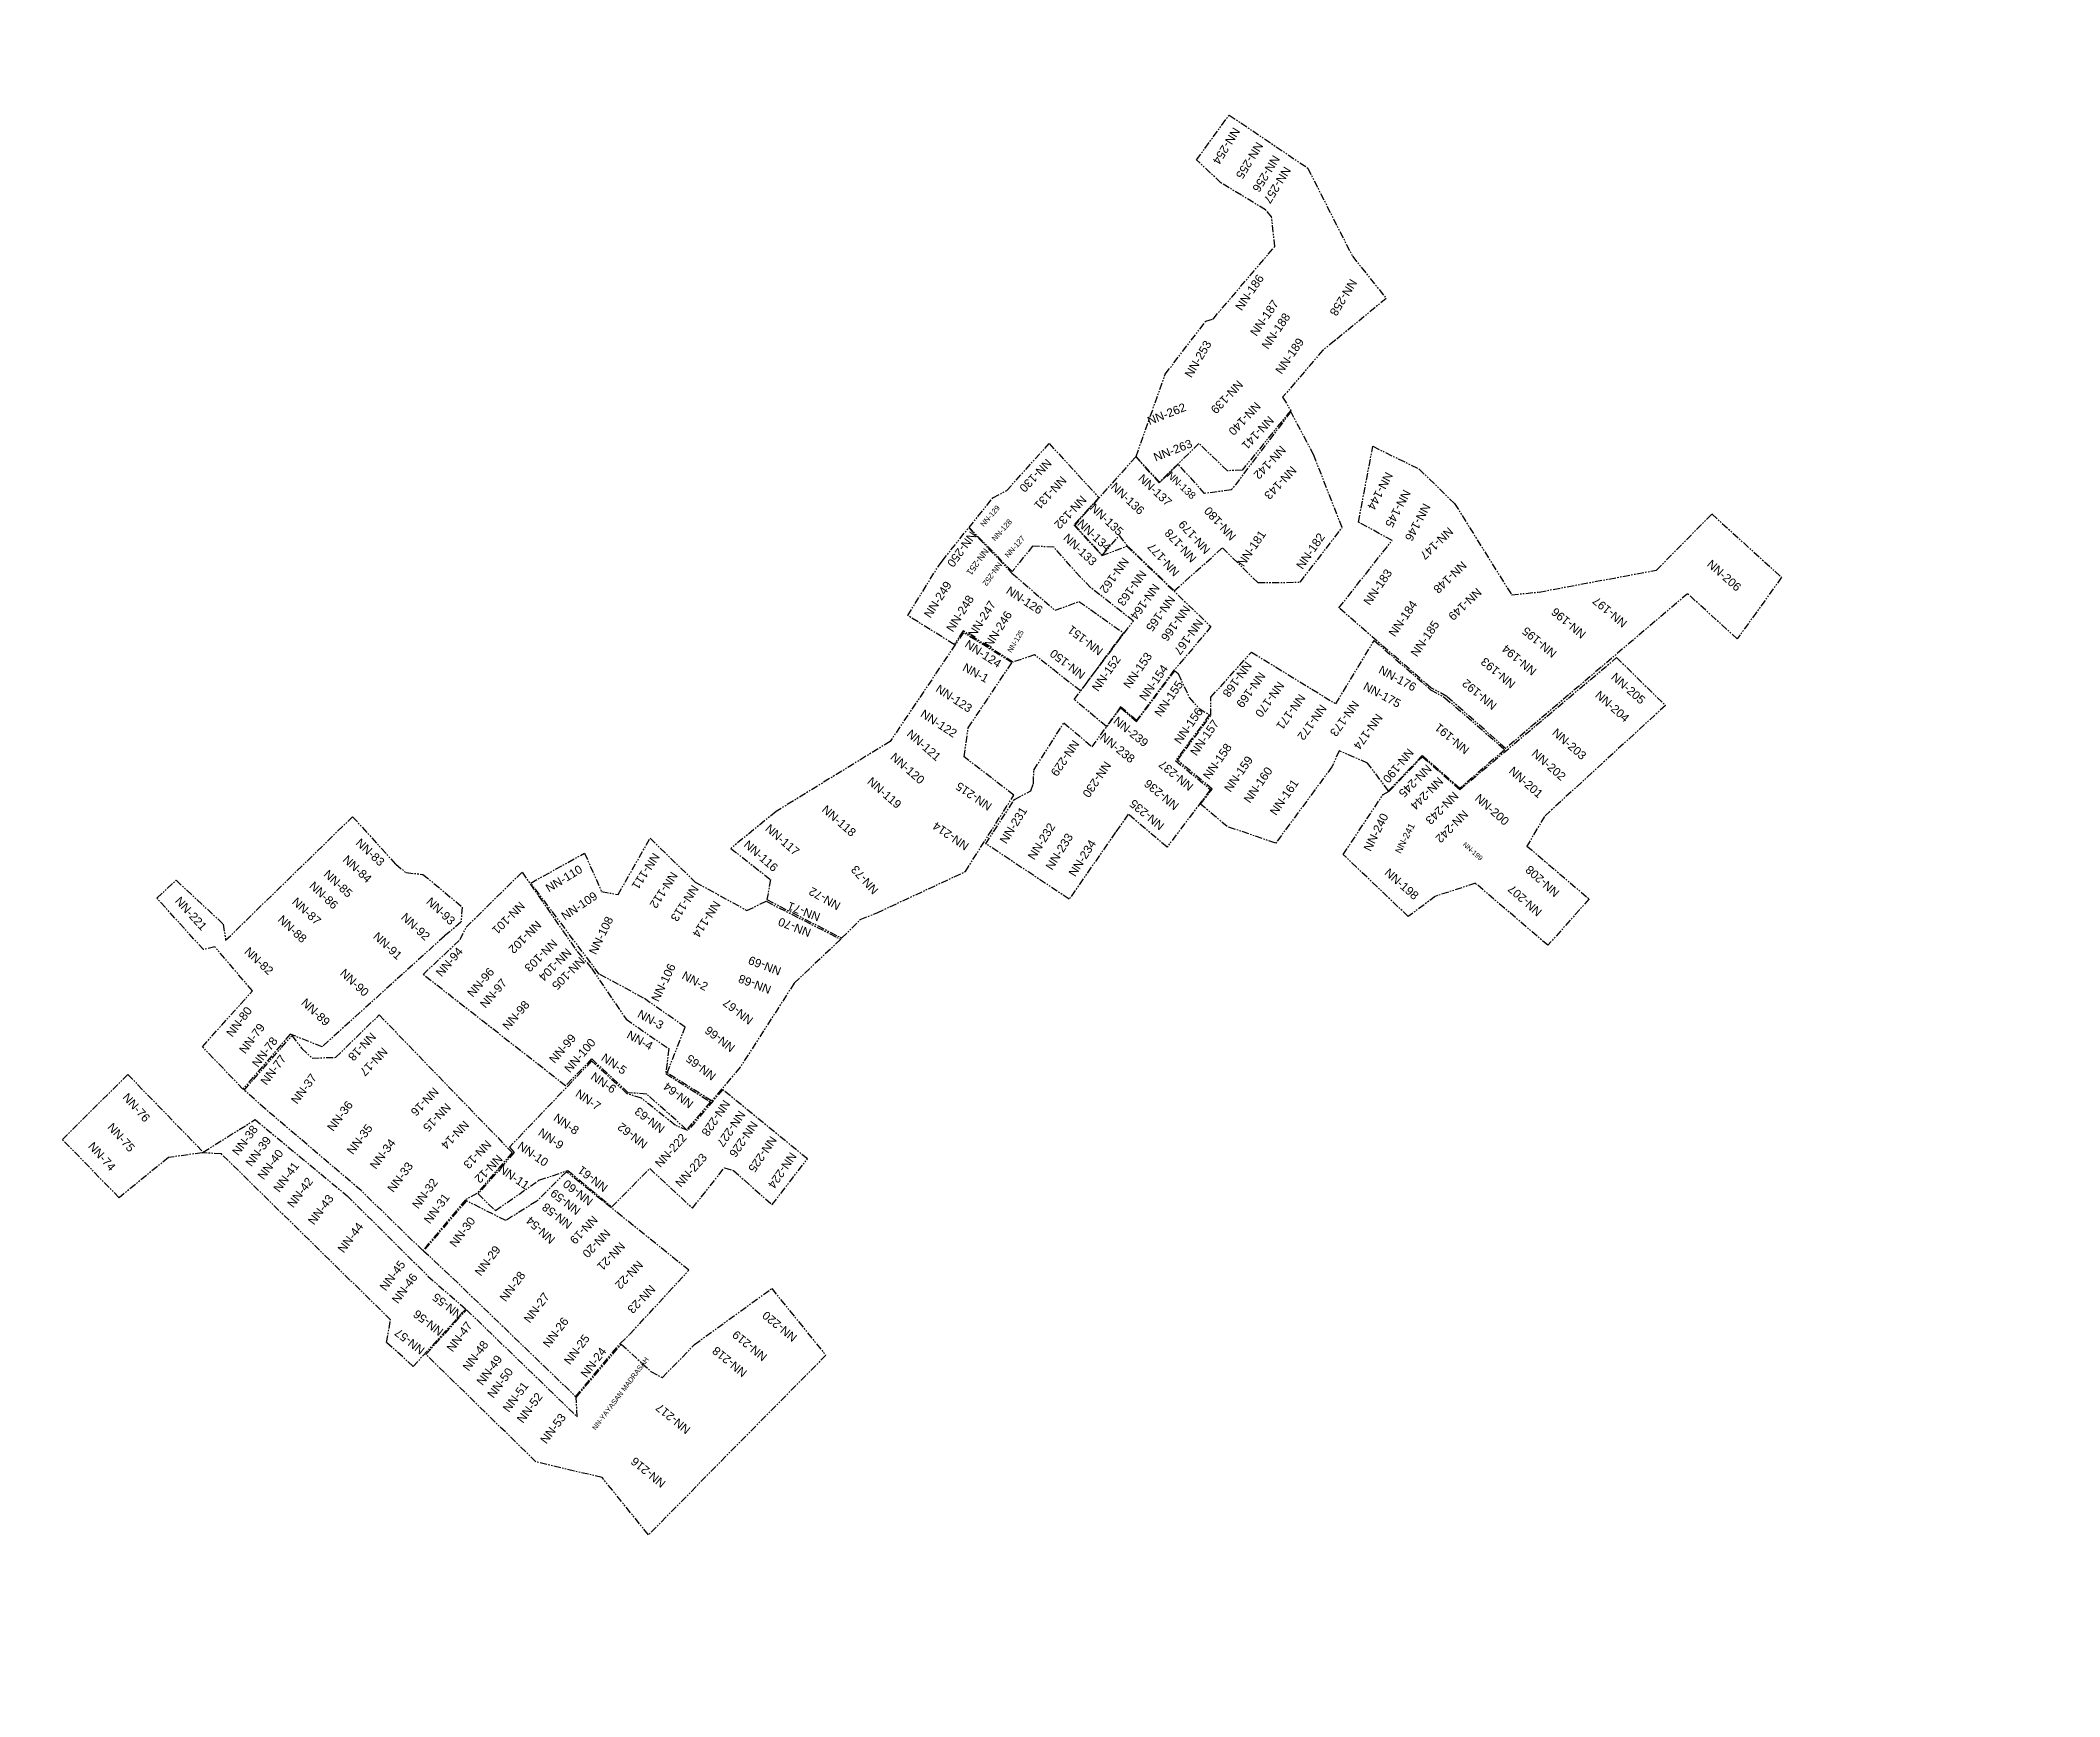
# Paper-space layout 'APD_CL' of a CAD drawing. Header units: metres. Extents: x 373 to 723, y 0 to 287.
# The model-space entities are those that its viewports show. They can reach past a viewport. Long polylines and large blocks are cut down to what shows.
import ezdxf
from ezdxf.enums import TextEntityAlignment as Align

# ---------------------------------------------------------------- set-up
doc = ezdxf.new("R2010")
doc.units = ezdxf.units.M
doc.header["$MEASUREMENT"] = 0
doc.linetypes.add('PHANTOM2', pattern=[1.25, 0.625, -0.125, 0.125, -0.125, 0.125, -0.125])
doc.layers.add('ETIKET EMR-FH', color=7, linetype='Continuous', lineweight=15)
doc.layers.add('FAT AREA', color=134, linetype='PHANTOM2', lineweight=30)
doc.layers.add('Home Number', color=6, linetype='Continuous')
doc.layers.get('ETIKET EMR-FH').off()
doc.styles.get("Standard").update_dxf_attribs({"font": 'arial.ttf'})

psp = doc.layouts.new('APD_CL')

msp = doc.modelspace()

# ---------------------------------------------------------------- texts
at = {"layer": 'Home Number', "color": 6}
for s, rotation, p in [('NN-254', 238.25725, (41.96, 229.12)), ('NN-255', 238.25725, (49.86, 224.18)), ('NN-256', 238.25725, (55.54, 219.66)), ('NN-257', 238.25725, (59.32, 215.79)), ('NN-186', 55.47163, (49.87, 179.14)), ('NN-258', 238.25725, (81.92, 177.39)), ('NN-187', 55.47163, (54.95, 170.42)), ('NN-188', 55.47163, (58.9, 165.96)), ('NN-253', 59.40204, (32.29, 156.41)), ('NN-189', 55.47163, (63.57, 157.44)), ('NN-139', 226.61511, (42.14, 143.42)), ('NN-262', 21.56342, (21.56, 137.66)), ('NN-140', 226.61511, (48.18, 136.03)), ('NN-141', 226.61511, (52.71, 131.2)), ('NN-263', 21.56342, (23.69, 125.25)), ('NN-124', 326.90862, (-41.07, 55.78)), ('NN-1', 331.34476, (-43.59, 49.28)), ('NN-168', 234.22596, (45.67, 47.02)), ('NN-169', 234.22596, (50.32, 43.46)), ('NN-176', 331.78056, (100.4, 47.38)), ('NN-123', 326.90862, (-51.02, 40.53)), ('NN-170', 234.22596, (56.76, 40.19)), ('NN-171', 234.22596, (63.99, 35.93)), ('NN-175', 331.78056, (95.16, 41.77)), ('NN-122', 326.90862, (-56.22, 31.99)), ('NN-172', 234.22596, (71.22, 32.37)), ('NN-173', 234.22596, (82.31, 33.66)), ('NN-174', 234.22596, (90.33, 29.2)), ('NN-121', 318.71216, (-61.31, 24.58)), ('NN-157', 55.1255, (34.52, 27.16)), ('NN-191', 140.21567, (119.02, 26.78)), ('NN-120', 318.71216, (-66.89, 16.67)), ('NN-158', 55.1255, (38.88, 19.07)), ('NN-159', 55.1255, (46.12, 14.77)), ('NN-190', 230.17339, (100.66, 17.56)), ('NN-160', 55.1255, (52.79, 11.03)), ('NN-119', 318.71216, (-74.79, 8.32)), ('NN-215', 145.4796, (-44.29, 7.11)), ('NN-161', 55.1255, (61.69, 6.82)), ('NN-118', 318.71216, (-90.3, -1.25)), ('NN-117', 318.71216, (-109.61, -7.75)), ('NN-214', 145.4796, (-52.14, -6.46)), ('NN-116', 318.71216, (-116.95, -13.22)), ('NN-73', 132.29494, (-81.53, -21.41)), ('NN-72', 150.61114, (-95.2, -27.8)), ('NN-101', 224.97842, (-203.17, -34.42)), ('NN-71', 158.977, (-102.32, -32.23)), ('NN-102', 224.97842, (-197.51, -40.96)), ('NN-94', 49.12322, (-223.35, -49.39)), ('NN-103', 224.97842, (-192.05, -47.24)), ('NN-104', 224.97842, (-187.24, -50.35)), ('NN-105', 224.97842, (-182.71, -53.32)), ('NN-96', 49.12322, (-212.66, -56.37)), ('NN-97', 49.12322, (-208.3, -60.13)), ('NN-98', 49.12322, (-200.59, -67.58)), ('NN-18', 226.10142, (-253.15, -78.34)), ('NN-99', 49.12322, (-184.7, -78.97)), ('NN-100', 49.12322, (-178.76, -81.32)), ('NN-4', 331.34476, (-158.28, -76.16)), ('NN-77', 53.10949, (-283.44, -86.25)), ('NN-17', 226.10142, (-249.17, -83.47)), ('NN-5', 325.68982, (-167.1, -84.21)), ('NN-37', 53.1097, (-273.01, -92.7)), ('NN-16', 226.10142, (-231.74, -97.15)), ('NN-64', 142.32682, (-145.15, -94.92)), ('NN-36', 53.1097, (-260.7, -101.99)), ('NN-15', 226.10142, (-227.57, -102.47)), ('NN-35', 53.1097, (-253.97, -109.91)), ('NN-34', 53.1097, (-246.1, -114.93)), ('NN-14', 226.10142, (-221.37, -108.46)), ('NN-13', 226.10142, (-213.74, -115.15)), ('NN-12', 226.10142, (-209.93, -120.04)), ('NN-33', 53.1097, (-240.13, -122.85)), ('NN-32', 53.1097, (-231.67, -128.44)), ('NN-31', 53.1097, (-227.67, -133.57))]:
    msp.add_text(s, height=2.863, rotation=rotation, dxfattribs=at).set_placement(p, align=Align.MIDDLE_CENTER)
at = {"layer": 'Home Number', "color": 3}
for s, height, rotation, p in [('NN-142', 2.863, 226.61511, (56.79, 121.09)), ('NN-138', 2.476, 316.86834, (26.62, 113.3)), ('NN-143', 2.863, 226.61511, (60.41, 114.15)), ('NN-136', 2.863, 316.86834, (8.27, 108.78)), ('NN-137', 2.863, 316.86834, (17.62, 111.63)), ('NN-135', 2.863, 316.86834, (1.12, 101.61)), ('NN-180', 2.863, 132.41874, (39.81, 100.21)), ('NN-134', 2.863, 316.86834, (-3.15, 96.25)), ('NN-178', 2.863, 132.41874, (26.32, 92.67)), ('NN-179', 2.863, 132.41874, (31.05, 95.59)), ('NN-181', 2.863, 55.47163, (50.57, 91.76)), ('NN-182', 2.863, 55.47163, (70.7, 90.85)), ('NN-177', 2.863, 132.41874, (20.48, 87.94)), ('NN-205', 2.863, 318.67405, (179.2, 43.97)), ('NN-204', 2.863, 318.67405, (173.75, 37.81)), ('NN-203', 2.863, 318.67405, (159.07, 24.98)), ('NN-202', 2.863, 318.67405, (152.06, 17.86)), ('NN-245', 2.863, 224.97861, (106.42, 12.38)), ('NN-201', 2.863, 318.67405, (144.26, 11.91)), ('NN-244', 2.863, 224.97861, (110.43, 8.11)), ('NN-243', 2.863, 224.97861, (115.58, 3.1)), ('NN-200', 2.863, 318.67405, (132.7, 2.57)), ('NN-240', 2.863, 63.4178, (93.04, -5.11)), ('NN-242', 2.863, 224.97861, (118.97, -3.17)), ('NN-241', 2.29, 63.4178, (102.94, -7.21)), ('NN-199', 1.682, 318.67405, (126.12, -11.64)), ('NN-198', 2.863, 318.67405, (101.83, -22.81)), ('NN-208', 2.863, 138.3877, (149.86, -21.86)), ('NN-207', 2.863, 138.3877, (143.89, -28.45)), ('NN-6', 2.863, 325.68982, (-170.69, -90.62)), ('NN-7', 2.863, 325.68982, (-175.91, -96.47)), ('NN-228', 2.863, 235.66501, (-132.36, -102.74)), ('NN-8', 2.863, 325.68982, (-183.41, -104.74)), ('NN-63', 2.863, 142.32682, (-154.94, -103.42)), ('NN-227', 2.863, 235.66501, (-127.14, -106.37)), ('NN-9', 2.863, 325.68982, (-188.64, -109.75)), ('NN-62', 2.863, 142.32682, (-160.8, -108.71)), ('NN-222', 2.863, 48.10086, (-147.74, -113.77)), ('NN-226', 2.863, 235.66501, (-122.9, -109.92)), ('NN-225', 2.863, 235.66501, (-116.4, -115.06)), ('NN-10', 2.863, 325.68982, (-194.78, -114.98)), ('NN-223', 2.863, 48.10086, (-140.78, -120.5)), ('NN-224', 2.863, 235.66501, (-109.67, -120.57)), ('NN-11', 2.863, 325.68982, (-201.27, -122.82)), ('NN-61', 2.863, 142.32682, (-174.38, -123.5)), ('NN-47', 2.863, 53.1097, (-219.91, -177.31)), ('NN-220', 2.863, 140.73155, (-110.58, -173.84)), ('NN-48', 2.863, 53.1097, (-214.42, -183.8)), ('NN-219', 2.863, 140.73155, (-120.81, -180.45)), ('NN-49', 2.863, 53.1097, (-209.7, -188.75)), ('NN-YAYASAN MADRASAH', 1.7488, 53.1097, (-164.93, -196.74)), ('NN-218', 2.863, 140.73155, (-127.66, -185.91)), ('NN-50', 2.863, 53.1097, (-205.98, -193.08)), ('NN-51', 2.863, 53.1097, (-200.72, -197.88)), ('NN-52', 2.863, 53.1097, (-195.92, -201.59)), ('NN-53', 2.863, 53.1097, (-187.93, -208.66)), ('NN-217', 2.863, 140.73155, (-146.97, -205.34)), ('NN-216', 2.863, 140.73155, (-155.45, -223.68))]:
    msp.add_text(s, height=height, rotation=rotation, dxfattribs=at).set_placement(p, align=Align.MIDDLE_CENTER)
at = {"layer": 'Home Number', "color": 5}
for s, height, rotation, p in [('NN-130', 2.863, 226.61594, (-23.19, 116.61)), ('NN-131', 2.863, 226.61594, (-18.13, 110.72)), ('NN-129', 1.791, 48.89724, (-38.73, 102.83)), ('NN-132', 2.863, 226.61594, (-11.3, 104.08)), ('NN-128', 1.857, 48.89724, (-34.7, 98)), ('NN-133', 2.863, 316.86834, (-7.98, 91.35)), ('NN-127', 1.839, 48.89724, (-30.25, 92.35)), ('NN-162', 2.863, 234.22596, (3.71, 82.53)), ('NN-163', 2.863, 234.22596, (9.73, 78.19)), ('NN-164', 2.863, 234.22596, (14.17, 73.56)), ('NN-165', 2.863, 234.22596, (19.49, 69.52)), ('NN-166', 2.863, 234.22596, (24.62, 66.17)), ('NN-167', 2.863, 234.22596, (29.06, 61.53)), ('NN-152', 2.863, 55.1255, (0.95, 49.12)), ('NN-153', 2.863, 55.1255, (11.68, 50.15)), ('NN-154', 2.863, 55.1255, (17.13, 45.93)), ('NN-60', 2.863, 142.32682, (-179.44, -128.16)), ('NN-59', 2.863, 142.32682, (-183.69, -131.36)), ('NN-30', 2.863, 53.1097, (-218.89, -141.58)), ('NN-54', 2.863, 137.93244, (-192.21, -140.97)), ('NN-58', 2.863, 142.32682, (-186.58, -136.1)), ('NN-19', 2.863, 226.10142, (-177.43, -140.88)), ('NN-20', 2.863, 226.10142, (-173.13, -145.54)), ('NN-29', 2.863, 53.1097, (-210.27, -151.39)), ('NN-21', 2.863, 226.10142, (-168.11, -149.9)), ('NN-22', 2.863, 226.10142, (-161.99, -156.24)), ('NN-28', 2.863, 53.1097, (-201.79, -160.17)), ('NN-27', 2.863, 53.1097, (-193.54, -167.44)), ('NN-23', 2.863, 226.10142, (-157.76, -164.54)), ('NN-26', 2.863, 53.1097, (-187.02, -175.85)), ('NN-25', 2.863, 53.1097, (-179.82, -181.69)), ('NN-24', 2.863, 53.1097, (-174.13, -186.11))]:
    msp.add_text(s, height=height, rotation=rotation, dxfattribs=at).set_placement(p, align=Align.MIDDLE_CENTER)
at = {"layer": 'Home Number', "color": 1}
for s, rotation, p in [('NN-144', 242.04523, (94.45, 111.36)), ('NN-145', 242.04523, (100.54, 105.33)), ('NN-146', 242.04523, (107.28, 100.68)), ('NN-147', 223.61479, (113.75, 93.45)), ('NN-183', 55.47163, (93.66, 78.57)), ('NN-148', 223.61479, (118.33, 81.9)), ('NN-206', 318.67405, (211.92, 82.51)), ('NN-149', 223.61479, (123.44, 72.7)), ('NN-184', 55.47163, (102.22, 67.81)), ('NN-196', 140.21567, (158.81, 66.24)), ('NN-197', 140.21567, (172.89, 70)), ('NN-185', 55.47163, (109.77, 60.97)), ('NN-195', 140.21567, (148.83, 59.7)), ('NN-194', 140.21567, (141.96, 53.65)), ('NN-193', 140.21567, (134.75, 49.23)), ('NN-192', 140.21567, (128.37, 41.87)), ('NN-84', 317.1426, (-254.75, -17.67)), ('NN-83', 317.1426, (-250.34, -11.98)), ('NN-85', 317.1426, (-261.29, -22.68)), ('NN-221', 312.29495, (-311.53, -32.89)), ('NN-87', 317.1426, (-272.08, -32.1)), ('NN-86', 317.1426, (-266.22, -26.66)), ('NN-93', 317.1426, (-226.25, -32.05)), ('NN-88', 317.1426, (-276.94, -38.15)), ('NN-92', 317.1426, (-234.85, -37.37)), ('NN-91', 317.1426, (-244.4, -43.91)), ('NN-82', 317.1426, (-288.34, -49.09)), ('NN-90', 317.1426, (-255.72, -56.46)), ('NN-89', 317.1426, (-268.96, -66.55)), ('NN-80', 53.10949, (-295.12, -69.82)), ('NN-79', 53.10949, (-290.74, -75.52)), ('NN-78', 53.10949, (-286.36, -80.15))]:
    msp.add_text(s, height=2.863, rotation=rotation, dxfattribs=at).set_placement(p, align=Align.MIDDLE_CENTER)
at = {"layer": 'Home Number', "color": 2}
for s, height, rotation, p in [('NN-250', 2.863, 233.84426, (-48.38, 91.45)), ('NN-251', 2.176, 233.84426, (-42.98, 87.18)), ('NN-252', 1.911, 233.84426, (-37.95, 83.01)), ('NN-249', 2.863, 57.50943, (-56.58, 74.31)), ('NN-126', 2.863, 326.90862, (-26.96, 74.06)), ('NN-248', 2.863, 57.50943, (-48.96, 69.55)), ('NN-247', 2.863, 57.50943, (-41.5, 67.65)), ('NN-246', 2.863, 57.50943, (-35.94, 64.16)), ('NN-125', 1.753, 59.01732, (-30.04, 60.07)), ('NN-151', 2.863, 142.61552, (-6.22, 60.31)), ('NN-150', 2.863, 142.61552, (-12.28, 52.24)), ('NN-111', 2.863, 236.86902, (-156.3, -18.44)), ('NN-110', 2.863, 31.30945, (-184.22, -20.94)), ('NN-112', 2.863, 236.86902, (-150.16, -24.87)), ('NN-109', 2.863, 34.02625, (-178.98, -30.26)), ('NN-113', 2.863, 236.86902, (-143, -29.39)), ('NN-108', 2.863, 64.0769, (-171.56, -40.36)), ('NN-114', 2.863, 236.86902, (-135.55, -34.8)), ('NN-70', 2.863, 158.977, (-105.47, -37.57)), ('NN-69', 2.863, 158.977, (-115.68, -50.7)), ('NN-106', 2.863, 64.0769, (-150.25, -56.42)), ('NN-2', 2.863, 331.34476, (-139.44, -55.89)), ('NN-68', 2.863, 158.977, (-119.07, -57)), ('NN-3', 2.863, 331.34476, (-154.62, -69.05)), ('NN-67', 2.863, 142.32682, (-124.79, -66.35)), ('NN-66', 2.863, 142.32682, (-130.98, -75.76)), ('NN-65', 2.863, 142.32682, (-137.43, -85.42)), ('NN-76', 2.863, 312.00888, (-330.2, -99.11)), ('NN-75', 2.863, 312.00888, (-335.38, -109.31)), ('NN-38', 2.863, 53.1097, (-293.12, -110.3)), ('NN-39', 2.863, 53.1097, (-288.59, -114.06)), ('NN-74', 2.863, 312.00888, (-341.96, -115.81)), ('NN-40', 2.863, 53.1097, (-284.44, -118.51)), ('NN-41', 2.863, 53.1097, (-279.07, -122.81)), ('NN-42', 2.863, 53.1097, (-274.31, -128.1)), ('NN-43', 2.863, 53.1097, (-267.24, -133.93)), ('NN-44', 2.863, 53.1097, (-257.1, -143.49)), ('NN-45', 2.863, 53.1097, (-242.74, -156.45)), ('NN-46', 2.863, 53.1097, (-238.59, -160.82)), ('NN-55', 2.863, 142.32682, (-224.01, -166.87)), ('NN-56', 2.863, 142.32682, (-230.54, -172.6)), ('NN-57', 2.863, 142.32682, (-236.91, -178.96))]:
    msp.add_text(s, height=height, rotation=rotation, dxfattribs=at).set_placement(p, align=Align.MIDDLE_CENTER)
at = {"layer": 'Home Number', "color": 30, "true_color": 0xf26722}
for s, rotation, p in [('NN-155', 55.1255, (22.29, 40.48)), ('NN-156', 55.1255, (29.01, 31.18)), ('NN-238', 321.36107, (4.78, 23.7)), ('NN-239', 321.36107, (9.39, 29.17)), ('NN-229', 235.66501, (-13.13, 20.15)), ('NN-230', 235.66501, (-2.26, 12.88)), ('NN-237', 140.46132, (24.76, 14.25)), ('NN-236', 140.46132, (19.79, 7.66)), ('NN-231', 57.9754, (-30.76, -2.75)), ('NN-235', 140.46132, (14.81, 0.82)), ('NN-232', 57.9754, (-21.18, -8.23)), ('NN-233', 57.9754, (-15.08, -11.71)), ('NN-234', 57.9754, (-7.24, -13.95))]:
    msp.add_text(s, height=2.863, rotation=rotation, dxfattribs=at).set_placement(p, align=Align.MIDDLE_CENTER)

# ---------------------------------------------------------------- linework, layer by layer
at = {"layer": 'FAT AREA'}
for points in [[(32.55, 127.61), (19.12, 114.34), (11.11, 123.12), (21.12, 151.2), (34.93, 169.36), (37.41, 170.04), (58.52, 194.83), (57.4, 204.89), (55.38, 207.3), (40.09, 216.56), (31.77, 224.39), (42.91, 239.68), (69.74, 221.6), (85, 191.5), (96.53, 177.08), (78.91, 162.59), (74.89, 159.41), (61.18, 143.36), (63.94, 138.84), (47.37, 118.49), (42.32, 118.24)], [(-9.83, 99.72), (-0.42, 89.37), (5.41, 96.19), (8.13, 92.67), (24.19, 77.26), (40.63, 91.95), (52.75, 80.07), (67.15, 80.21), (81.48, 98.87), (71.8, 123.59), (64.01, 138.45), (43.66, 111.69), (34.55, 110.53), (25.55, 120.46), (19.13, 114.12), (11.01, 123.03)], [(-24.21, 92.49), (-31.13, 83.88), (-45.87, 98.84), (-37.79, 109), (-33.05, 111.47), (-18.56, 127.58), (-1.59, 109.13), (-10.14, 99.75), (-0.53, 89.3), (7.96, 92.52), (36.71, 65.06), (27.49, 54.08), (24.06, 50.15), (11.29, 33.01), (5.83, 37.62), (1.01, 30.96), (-9.98, 40.18), (7.02, 62.78), (10.21, 66.96), (-4.34, 78.34), (-7.89, 81.95), (-16.95, 92.21)], [(91.97, 126.6), (107.77, 118.84), (119.88, 107.07), (139.35, 75.91), (148.74, 76.87), (188.86, 84.34), (207.71, 103.5), (231.54, 81.89), (216.41, 60.85), (199.44, 76.3), (137.32, 23.48), (117.2, 41.25), (111.78, 44.17), (80.41, 71.46), (98.54, 94.45), (87.06, 100.74)], [(-30.9, 52.97), (-47.91, 63.61), (-50.98, 58.95), (-66.83, 68.85), (-56.36, 85.7), (-55.09, 87.43), (-46.02, 98.77), (-31.24, 83.31), (-16.53, 70.62), (-8.37, 73.64), (6.82, 62.94), (-7.87, 43.11), (-23.5, 55.39)], [(-89.4, -41.24), (-83.04, -34.94), (-77.31, -32.6), (-47.15, -18.56), (-30.58, 7.55), (-47.62, 20.61), (-46.15, 30.54), (-31.27, 52.78), (-47.82, 63.04), (-72.83, 25.87), (-111.81, 1.92), (-127.23, -10.65), (-113.71, -21.27), (-114.89, -28.15)], [(137.01, 23.04), (121.64, 9.77), (108.85, 21.07), (97.35, 9), (90.16, 18.46), (80.52, 22.65), (78.02, 17.22), (58.8, -8.87), (42.28, -3.2), (33.17, 4.44), (37.17, 9.59), (25.29, 19.44), (36.66, 34.73), (36.67, 40.94), (50.52, 56.35), (79.29, 38.7), (92.47, 60.37), (111.7, 43.51), (116.58, 40.8)], [(36.21, 34.9), (24.57, 19.33), (36.54, 9.46), (21.71, -10.23), (8.47, 1), (4.15, -5.12), (-11.72, -27.98), (-40.18, -9.04), (-30.39, 6.02), (-24.83, 8.98), (-23.89, 11.43), (-23.8, 16.04), (-13.51, 32.2), (-3.91, 24.05), (5.88, 37.35), (11.32, 32.66), (24.33, 49.98), (25.46, 49.01), (29.28, 40.87), (32.6, 37.2)], [(191.87, 38.16), (150.57, 0.27), (144.61, -9.84), (165.82, -27.92), (151.74, -43.73), (126.99, -22.57), (113.41, -26.98), (104.04, -33.89), (81.85, -12.72), (95.46, 7.71), (97.53, 8.84), (108.88, 20.66), (121.69, 9.43), (175.19, 54.48)], [(-266.81, -78.39), (-277.66, -74.05), (-293.81, -92.83), (-307.67, -78.34), (-290.58, -59.29), (-303.39, -44.27), (-307.3, -45.2), (-323.2, -27.63), (-316.65, -21.55), (-300.53, -36.47), (-299.72, -42.02), (-256.39, 0.16), (-241.64, -16.06), (-238.14, -18.92), (-232.35, -19.51), (-218.93, -30.66), (-219.39, -35.87), (-225, -40.58)], [(-115.22, -28.71), (-89.73, -41.66), (-105.59, -56.64), (-124.04, -85.37), (-133.79, -96.84), (-148.98, -87.27), (-142.81, -71.64), (-157.01, -61.75), (-172.16, -53.54), (-195.56, -22.5), (-177.18, -12.27), (-171.42, -25.32), (-165.74, -26.43), (-154.82, -7.2), (-139.41, -22.13), (-121.73, -31.83)], [(-134.19, -97.18), (-142.32, -106.68), (-155.97, -94.51), (-162.27, -94.04), (-174.76, -82.51), (-183.66, -91.69), (-232.34, -53.67), (-219.64, -41.8), (-217.58, -37.54), (-198.51, -18.77), (-179.61, -45.94), (-174.78, -51.57), (-163.01, -68.97), (-148.43, -79.01), (-149.48, -87.52)], [(-293.41, -93.14), (-277.08, -74.55), (-273.73, -78.9), (-270.24, -82.22), (-262.16, -81.96), (-247.29, -67.51), (-201.86, -114.51), (-213.91, -128.4), (-217.81, -130.58), (-232.41, -147.94), (-253.43, -127.48), (-286.24, -99.53)], [(-217.74, -167.9), (-235.66, -187.46), (-244.77, -179.31), (-243.42, -171.56), (-301.18, -114.95), (-307.72, -114.52), (-319.28, -116.17), (-336.1, -129.88), (-355.48, -110.01), (-333.15, -87.81), (-307.38, -114.35), (-289.65, -103.23), (-258.24, -129.24), (-230.66, -156.64)], [(-213.53, -128.57), (-207.62, -134.29), (-192.74, -123.93), (-182.92, -120.59), (-167.85, -133.03), (-154.91, -119.93), (-140.32, -133.48), (-129.42, -119.66), (-126.34, -120.62), (-113.17, -132.25), (-101.06, -116.62), (-130, -92.98), (-141.91, -106.96), (-146.18, -105.2), (-157.73, -95.94), (-162.59, -94.42), (-174.77, -83.21), (-202.81, -112.64), (-201.24, -114.43)], [(-217.49, -130.95), (-232.14, -148.01), (-222.13, -157.39), (-191.07, -187.33), (-180.21, -197.75), (-164.97, -179.6), (-161.74, -176.51), (-141.56, -154.65), (-171.27, -130.73), (-183.4, -121.01), (-193.53, -131.06), (-204.04, -137.68)], [(-164.64, -179.88), (-154.57, -189.2), (-150.63, -191.34), (-139.68, -180.05), (-113.28, -160.89), (-94.8, -183.67), (-155.36, -244.94), (-171.16, -225.44), (-193.81, -220.02), (-231.35, -183.37), (-217.47, -168.14), (-179.67, -204.71), (-180.06, -198.04)]]:
    msp.add_lwpolyline(points, close=True, dxfattribs=at)

msp.set_redraw_order([(e.dxf.handle, doc.entitydb.next_handle()) for e in msp.query("TEXT MTEXT ATTDEF DIMENSION ARC_DIMENSION")])  # texts and dimensions are drawn at this point

# ---------------------------------------------------------------- viewports
at = {"layer": 'ETIKET EMR-FH', "view_target_point": (3737.53, 460.48)}
psp.add_viewport(center=(547.76, 143.92), size=(350, 287), view_center_point=(-3755.79, -478), view_height=565.3488, dxfattribs=at)

doc.saveas('drawing.dxf')
